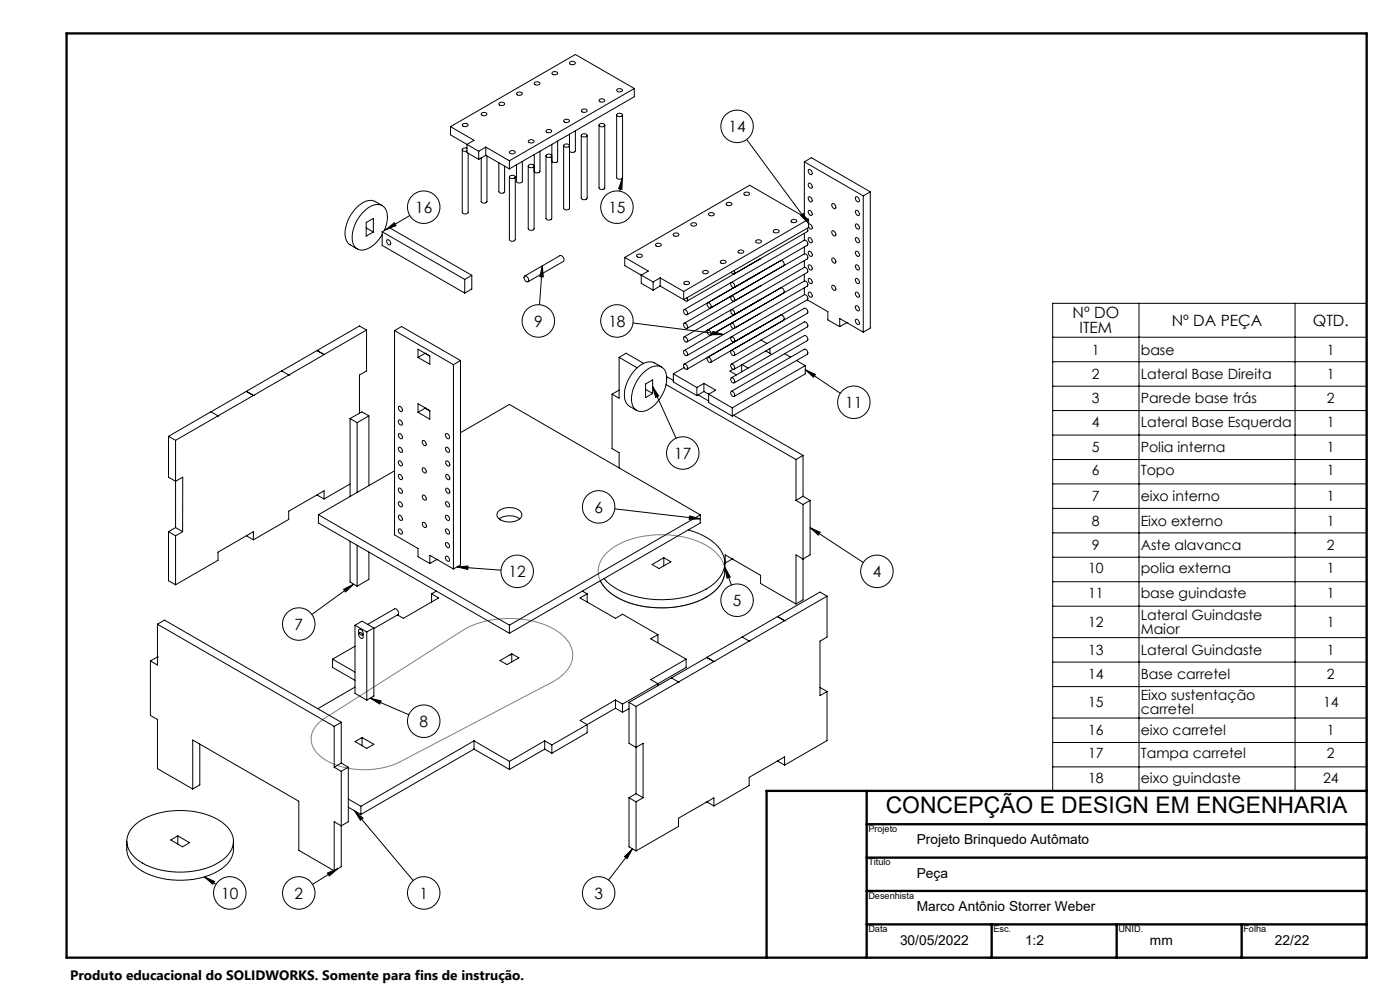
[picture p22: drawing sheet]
<svg xmlns="http://www.w3.org/2000/svg" width="420mm" height="297mm" viewBox="0 0 420 297" stroke-linecap="round" stroke-linejoin="round" font-family="sans-serif">
<defs><g id="words">
<text font-size="6.9" x="265.7" y="243.7">CONCEPÇÃO E DESIGN EM ENGENHARIA</text>
<g font-size="4.7">
<text x="218.5" y="39.6">14</text>
<text x="124.5" y="63.8">16</text>
<text x="182.5" y="63.8">15</text>
<text x="321.8" y="95.4">Nº DO</text>
<text x="160.2" y="97.9">9</text>
<text x="182.5" y="97.9">18</text>
<text x="323.9" y="99.9">ITEM</text>
<text x="351.5" y="97.7">Nº DA PEÇA</text>
<text x="393.8" y="97.7">QTD.</text>
<text x="253.6" y="122.2">11</text>
<text x="202.3" y="137.5">17</text>
<text x="178.3" y="153.6">6</text>
<text x="152.6" y="172.9">12</text>
<text x="261.8" y="172.9">4</text>
<text x="219.8" y="181.6">5</text>
<text x="88.4" y="188.7">7</text>
<text x="125.8" y="217.8">8</text>
<text x="66.4" y="269.3">10</text>
<text x="88.4" y="269.3">2</text>
<text x="125.8" y="269.3">1</text>
<text x="178.3" y="269.3">3</text>
</g>
<g font-size="4.2">
<text x="327.6" y="106.2">1</text>
<text x="342.2" y="106.2">base</text>
<text x="398.1" y="106.2">1</text>
<text x="327.6" y="113.6">2</text>
<text x="342.2" y="113.6">Lateral Base Direita</text>
<text x="398.1" y="113.6">1</text>
<text x="327.6" y="120.9">3</text>
<text x="342.2" y="120.9">Parede base trás</text>
<text x="398.1" y="120.9">2</text>
<text x="327.6" y="127.8">4</text>
<text x="342.2" y="127.8">Lateral Base Esquerda</text>
<text x="398.1" y="127.8">1</text>
<text x="327.6" y="135.6">5</text>
<text x="342.2" y="135.6">Polia interna</text>
<text x="398.1" y="135.6">1</text>
<text x="327.6" y="142.5">6</text>
<text x="342.2" y="142.5">Topo</text>
<text x="398.1" y="142.5">1</text>
<text x="327.6" y="150.2">7</text>
<text x="342.2" y="150.2">eixo interno</text>
<text x="398.1" y="150.2">1</text>
<text x="327.6" y="157.5">8</text>
<text x="342.2" y="157.5">Eixo externo</text>
<text x="398.1" y="157.5">1</text>
<text x="327.6" y="164.9">9</text>
<text x="342.2" y="164.9">Aste alavanca</text>
<text x="398.1" y="164.9">2</text>
<text x="326.4" y="171.8">10</text>
<text x="342.2" y="171.8">polia externa</text>
<text x="398.1" y="171.8">1</text>
<text x="326.4" y="179.1">11</text>
<text x="342.2" y="179.1">base guindaste</text>
<text x="398.1" y="179.1">1</text>
<text x="342.2" y="185.8">Lateral Guindaste</text>
<text x="326.4" y="187.9">12</text>
<text x="342.2" y="190">Maior</text>
<text x="398.1" y="187.9">1</text>
<text x="326.4" y="196.3">13</text>
<text x="342.2" y="196.3">Lateral Guindaste</text>
<text x="398.1" y="196.3">1</text>
<text x="326.4" y="203.6">14</text>
<text x="342.2" y="203.6">Base carretel</text>
<text x="398.1" y="203.6">2</text>
<text x="342.2" y="209.9">Eixo sustentação</text>
<text x="326.4" y="212">15</text>
<text x="342.2" y="214">carretel</text>
<text x="396.9" y="212">14</text>
<text x="326.4" y="220.4">16</text>
<text x="342.2" y="220.4">eixo carretel</text>
<text x="398.1" y="220.4">1</text>
<text x="326.4" y="227.3">17</text>
<text x="342.2" y="227.3">Tampa carretel</text>
<text x="398.1" y="227.3">2</text>
<text x="326.4" y="234.6">18</text>
<text x="342.2" y="234.6">eixo guindaste</text>
<text x="396.9" y="234.6">24</text>
</g>
<g font-size="4.1">
<text x="275" y="253.1">Projeto Brinquedo Autômato</text>
<text x="275" y="263.1">Peça</text>
<text x="275" y="273.1">Marco Antônio Storrer Weber</text>
<text x="270" y="283.1">30/05/2022</text>
<text x="307.5" y="283.1">1:2</text>
<text x="345" y="283.1">mm</text>
<text x="382.5" y="283.1">22/22</text>
<text x="21" y="293.7">Produto educacional do SOLIDWORKS. Somente para fins de instrução.</text>
</g>
<g font-size="2.7">
<text x="260.5" y="249.4">Projeto</text>
<text x="260.5" y="259.4">Titulo</text>
<text x="260.5" y="269.4">Desenhista</text>
<text x="260.5" y="279.4">Data</text>
<text x="298" y="279.4">Esc.</text>
<text x="335.5" y="279.4">UNID.</text>
<text x="373" y="279.4">Folha</text>
</g>
</g></defs>
<path d="M182.4 165.4a26.1 26.1 0 0 1 19.7-4.9 20 20 0 0 1 13.9 6.5 7.2 7.2 0 0 1-1.7 10.2 25.8 25.8 0 0 1-18.6 4.9 21 21 0 0 1-14.7-6.5 7.2 7.2 0 0 1 1.4-10.2zM95.5 216.8l2-1.6 41.2-26.2a29.2 29.2 0 0 1 28.6 .2 8.2 8.2 0 0 1 4.3 8.7 11.2 11.2 0 0 1-6 6.6l-45.5 23.8a24.8 24.8 0 0 1-23.2-1 6.7 6.7 0 0 1-3.2-7.7l.8-1.6z" fill="none" stroke="#808080" stroke-width=".3"/>
<g fill="none" stroke="#000" stroke-width=".3">
<path d="M170.9 18.7a.9 .9 0 0 1 1-.4 .9 .9 0 0 1 .6 .8 .89 .89 0 0 1-.9 .3 .89 .89 0 0 1-.7-.7zM135.1 38l7.1 4-2.1 1.3v2.4l3.5 2.1M135.1 38v2.4l8.5 4.9M138.7 37.2l.9-.2 .8 .2a.82 .82 0 0 1-.8 .8 .82 .82 0 0 1-.9-.8zM144.4 34a.89 .89 0 0 1 .9-.4 .89 .89 0 0 1 .7 .8 .9 .9 0 0 1-.9 .3 .9 .9 0 0 1-.7-.7zM149.7 30.9a.9 .9 0 0 1 1-.3 .9 .9 0 0 1 .6 .7 .89 .89 0 0 1-.9 .4 .89 .89 0 0 1-.7-.8zM155 27.9l.8-.4 .8 .4a.82 .82 0 0 1-.8 .7 .82 .82 0 0 1-.8-.7zM160.3 24.8a.91 .91 0 0 1 .9-.3 .91 .91 0 0 1 .7 .7 .9 .9 0 0 1-.9 .3 .9 .9 0 0 1-.7-.7zM163.9 39.1a.88 .88 0 0 1 .9-.3 .88 .88 0 0 1 .7 .7 .88 .88 0 0 1-1 .3 .88 .88 0 0 1-.6-.7zM165.6 21.8a.9 .9 0 0 1 1-.4 .9 .9 0 0 1 .7 .8 .91 .91 0 0 1-1 .3 .91 .91 0 0 1-.7-.7zM169.3 35.9l1-.1 .6 .4a1 1 0 0 1-1.8 0zM172.6 39.2v6a1.03 1.03 0 0 1-1.7 0"/>
<path d="M174.4 33a.89 .89 0 0 1 1-.4 .89 .89 0 0 1 .7 .8 .9 .9 0 0 1-1 .3 .9 .9 0 0 1-.7-.7zM179.7 37.5v18.8a1 1 0 0 0 1.7 0v-18.8M179.8 29.9a.87 .87 0 0 1 .9-.3 .87 .87 0 0 1 .7 .7 .87 .87 0 0 1-1 .4 .87 .87 0 0 1-.6-.8zM180 37.1l.9-.1 .5 .3a.8 .8 0 0 1-.8 .7 .8 .8 0 0 1-.8-.7zM185 34.5v18.7a1.03 1.03 0 0 0 1.8 0v-18.7M185.1 34.3a.9 .9 0 0 1 .9-.4 .9 .9 0 0 1 .7 .7 .89 .89 0 0 1-1 .4 .89 .89 0 0 1-.6-.7zM185.1 26.8l.8-.2 .8 .2a.82 .82 0 0 1-.8 .7 .82 .82 0 0 1-.8-.7zM190.3 26.5l-17.7-10.2-37.5 21.7M190.3 26.5l-37.5 21.7M190.3 26.5v2.5l-37.5 21.6M138.7 44.9v18.7a1.03 1.03 0 0 0 1.7 0v-17.7M140.1 44.4h-.9l-.5 .5 .5 .4h.9"/>
<path d="M143.6 45.3v2.5M145.7 44.1l7.1 4.1M145.7 44.1l-2.1 1.2M145.7 46.5l7.1 4.1M145.7 44.1v2.4M145.7 46.5l-2.1 1.3M146.1 46.7v13.7a.97 .97 0 0 1-1.7 0v-13.1M149.6 48.8v8.6a1 1 0 0 0 1.8 0v-7.6M152.8 53v18.8a1 1 0 0 0 1.8 0v-18.8M152.8 48.2v2.4M152.9 52.8a.91 .91 0 0 1 .9-.3 .91 .91 0 0 1 .7 .7 .9 .9 0 0 1-.9 .4 .9 .9 0 0 1-.7-.8zM152.9 45.4a.9 .9 0 0 1 .9-.3 .9 .9 0 0 1 .7 .7 .89 .89 0 0 1-.9 .4 .89 .89 0 0 1-.7-.8z"/>
<path d="M156.7 48.4v6a1.03 1.03 0 0 1-1.8 0v-5M158.5 49.7v18.8a1.03 1.03 0 0 0 1.7 0v-18.8M158.5 49.6a.89 .89 0 0 1 1-.4 .89 .89 0 0 1 .7 .7 .9 .9 0 0 1-1 .4 .9 .9 0 0 1-.7-.7zM158.5 42.2a.91 .91 0 0 1 1-.4 .91 .91 0 0 1 .7 .7 .9 .9 0 0 1-1 .4 .9 .9 0 0 1-.7-.7zM162 45.3v6a.97 .97 0 0 1-1.7 0v-5M163.9 46.5a.87 .87 0 0 1 .9-.4 .87 .87 0 0 1 .7 .8 .87 .87 0 0 1-1 .3 .87 .87 0 0 1-.6-.7zM165.6 43.3l-.1 22.2a1 1 0 0 1-1.7 0v-18.8M167.3 42.3v6a1 1 0 0 1-1.7 0M169.2 43.4l.8-.3 .8 .3a.82 .82 0 0 1-.8 .7 .82 .82 0 0 1-.8-.7zM170.9 40.2v22.2a1 1 0 0 1-1.8 0v-18.8M174.4 40.6v18.7a1 1 0 0 0 1.7 0v-18.7M174.4 40.4a.89 .89 0 0 1 1-.4 .89 .89 0 0 1 .7 .8l-1.2 .2-.5-.2z"/>
<path d="M186.7 53.4l-.8 3.9M186.7 53.4l-.1 3.4-1-.2zM223.2 57.9a.89 .89 0 0 1 .9-.4 .89 .89 0 0 1 .7 .8l-1.1 .2-.5-.2zM224 41.8l18.6 25.2M241.3 48.5v16.5M241.3 48.5l17.7 10.2M241.3 48.5l2.1-1.2 17.7 10.2M242.6 50.8a.93 .93 0 0 1 .9 .6 .93 .93 0 0 1-.2 1l-.5-.3-.3-.6zM242.6 54.9a1.01 1.01 0 0 1 .9 1.5 1.01 1.01 0 0 1-.9-1.5zM242.6 59a.9 .9 0 0 1 .9 .5 .9 .9 0 0 1-.2 1l-.5-.2-.3-.6zM256.6 59.1a.83 .83 0 0 1 1 .4 .83 .83 0 0 1-.1 1l-.7-.5zM259 58.7v40.9"/>
<path d="M261.1 57.5v40.8l-2.1 1.3M261.1 57.5l-2.1 1.2M109.9 66.7l2.1-1.2v4l-2.1 1.3zM109.9 68.3l2.1 1.2M114.7 69.5l24.7 14.2M114.7 69.5l2.1-1.3 24.7 14.3M114.7 69.5v4.1l24.7 14.2M114.7 61.6a4.9 4.9 0 0 0-7.3 .2 11.1 11.1 0 0 0-3.8 9.5 2.91 2.91 0 0 0 1.5 2.1l2.1 1.2M115.3 69.1a6.7 6.7 0 0 0 0-7 3.6 3.6 0 0 0-5 .3 10.6 10.6 0 0 0-4.3 10.8 3.2 3.2 0 0 0 5.1 .9l1.6-1.3 2-2.5M115.7 68.9l2.6-2.2 .5 .9zM116.2 71.9a.89 .89 0 0 1 .9 .5 .89 .89 0 0 1-.3 1l-.5-.3-.3-.5zM122.9 64.6l-7.2 4.3"/>
<path d="M162.7 79.7l-.8 11.6M162.7 79.7l.3 3.3-1-.1zM187.4 77.1l7.1 4.1-2.1 1.3M187.4 77.1v2.5l5 2.9M191 76.4a.91 .91 0 0 1 1-.3 .91 .91 0 0 1 .7 .7 .9 .9 0 0 1-1 .4 .9 .9 0 0 1-.7-.8zM196.7 73.2a.9 .9 0 0 1 1-.4 .9 .9 0 0 1 .6 .8 .91 .91 0 0 1-.9 .3 .91 .91 0 0 1-.7-.7zM202 70.1a.9 .9 0 0 1 .9-.3 .9 .9 0 0 1 .7 .7 .89 .89 0 0 1-.9 .4 .89 .89 0 0 1-.7-.8zM207.3 67.1a.89 .89 0 0 1 .9-.4 .89 .89 0 0 1 .7 .7 .9 .9 0 0 1-.9 .4 .9 .9 0 0 1-.7-.7zM212.6 64l.8-.3 .8 .3a.82 .82 0 0 1-.8 .7 .82 .82 0 0 1-.8-.7zM216.1 78.3l.9-.3 .8 .3a.82 .82 0 0 1-.8 .7 .82 .82 0 0 1-.9-.7zM217.9 61a.9 .9 0 0 1 1-.4 .9 .9 0 0 1 .6 .7 .91 .91 0 0 1-.9 .4 .91 .91 0 0 1-.7-.7zM221.4 75.2a.89 .89 0 0 1 1-.3 .89 .89 0 0 1 .7 .7l-1.2 .3-.5-.3z"/>
<path d="M226.7 72.2a.89 .89 0 0 1 1-.4 .89 .89 0 0 1 .7 .8 .9 .9 0 0 1-1 .3 .9 .9 0 0 1-.7-.7zM228.1 77.6h-.1M232.1 69.1a.9 .9 0 0 1 .9-.3 .9 .9 0 0 1 .7 .7 .89 .89 0 0 1-1 .4 .89 .89 0 0 1-.6-.8zM237.3 66a.91 .91 0 0 1 1-.3 .91 .91 0 0 1 .7 .7 .9 .9 0 0 1-1 .4 .9 .9 0 0 1-.7-.8zM240.2 64.6l.8-.6 1.6 3zM241.3 76.1a1.01 1.01 0 0 1 .9 1.5l-22 12.6M241.3 72a1.01 1.01 0 0 1 .9 1.5l-36.1 20.8M241.3 76.1l-21.9 12.6M241.3 72l-36.1 20.8M241.3 69.9v2.1M241.3 74v2.1M241.3 78.1v2"/>
<path d="M242.2 68.4l.2 .6-.2 .4-36.1 20.8M242.5 63.2a.83 .83 0 0 1 1 .4 .83 .83 0 0 1-.2 1l-.7-.5zM242.5 79.5a.87 .87 0 0 1 1 .3 .87 .87 0 0 1 0 1.1l-.7-.2zM242.6 67.2a.95 .95 0 0 1 .9 .4 .95 .95 0 0 1 0 1h-.4l-.5-.5M242.6 65.7l-17.7-10.2-37.5 21.6M242.6 65.7l-37.5 21.6M242.6 65.7v2.5l-37.5 21.6M242.6 71.2a1.01 1.01 0 0 1 .9 1.5 1.01 1.01 0 0 1-.9-1.5zM242.6 75.3a.9 .9 0 0 1 .9 .6 .9 .9 0 0 1-.2 1l-.5-.3-.3-.6zM249.7 77.4a1.01 1.01 0 0 1 .9 1.5 1.02 1.02 0 0 1-.9-1.5zM249.7 61a1.01 1.01 0 0 1 .9 1.5 1.02 1.02 0 0 1-.9-1.5zM249.7 69.2a1.02 1.02 0 0 1 .9 1.5 1.01 1.01 0 0 1-.9-1.5z"/>
<path d="M256.6 79.5a.85 .85 0 0 1 1.1 .3 .85 .85 0 0 1-.1 1.1l-.6-.2zM256.6 75.5a.83 .83 0 0 1 1 .3 .83 .83 0 0 1-.1 1.1l-.7-.6zM256.6 71.4a.83 .83 0 0 1 1 .3 .83 .83 0 0 1-.1 1.1l-.7-.6zM256.6 63.2a.87 .87 0 0 1 1.1 .3 .87 .87 0 0 1-.1 1.1l-.6-.3zM256.8 67.1a1.02 1.02 0 0 1 .8 1.5 1.01 1.01 0 0 1-.8-1.5zM110 98.9l-12.8 7.4M110 98.9v12.3l-2.2 1.2v11.4M110 98.9l-2.2-1.2-12.7 7.4M118.4 99.1v61.2l7 4.1v2.5l3.5 2M118.4 99.1l17.6 10.2M118.4 99.1l2.1-1.2 17.6 10.2M139.4 83.7v4.1"/>
<path d="M141.5 82.5l-2.1 1.2M141.5 82.5v4.1l-2.1 1.2M157.4 82.7a1.15 1.15 0 0 1 1 1.8 1.15 1.15 0 0 1-1-1.8zM157.4 82.7l10.6-6.1a1.18 1.18 0 0 1 1 1.7l-10.6 6.2M189.9 96.8l27.2 3.5M192.4 82.5l3.5 2M192.4 82.5v2.4l3.5 2.1M195.9 84.5v2.5M198 83.3l7.1 4M198 83.3l-2.1 1.2M198 83.3v2.4M198 85.7l7.1 4.1"/>
<path d="M198 85.7l-2.1 1.3M205.1 97a.83 .83 0 0 1 1 .4 .83 .83 0 0 1-.2 1.1l-.7-.6zM205.1 93a.83 .83 0 0 1 1 .3 .83 .83 0 0 1-.2 1.1l-.7-.6zM205.1 87.3v2.5M205.2 84.6a.89 .89 0 0 1 .9-.3 .89 .89 0 0 1 .7 .7l-1.1 .3-.5-.3zM206.1 89.2l.2 .6-.2 .4h-.4l-.5-.5M210.8 81.3a.89 .89 0 0 1 1-.3 .89 .89 0 0 1 .6 .7 .9 .9 0 0 1-.9 .4 .9 .9 0 0 1-.7-.8zM212.2 99.1a.82 .82 0 0 1 1 .3 .82 .82 0 0 1-.2 1.1l-.7-.6zM212.3 90.8a1.01 1.01 0 0 1 .9 1.5 1.01 1.01 0 0 1-.9-1.5zM212.3 90.8l21.9-12.7a1.02 1.02 0 0 1 .9 1.5l-29.9 17.3M212.3 99l21.9-12.7a1.01 1.01 0 0 1 .9 1.5l-29.9 17.3M213.9 99.3l3.2 1h-3.4z"/>
<path d="M219.3 97a.83 .83 0 0 1 .9 .4 .83 .83 0 0 1-.1 1.1l-.7-.6zM219.4 92.8l-14.2 8.2M219.4 88.7a1.02 1.02 0 0 1 .8 1.5 1.01 1.01 0 0 1-.8-1.5zM219.4 92.8a1.01 1.01 0 0 1 .8 1.5 1.01 1.01 0 0 1-.8-1.5zM219.4 84.7a.9 .9 0 0 1 .9 .5 .9 .9 0 0 1-.2 1l-.5-.3-.3-.6zM220.2 81.1l.2 .6-.2 .4h-.4l-.4-.5M224.8 99.9h.1M228 98h.1M228 81.7h.1M228 93.9h.1M228.1 85.7l-22 12.7M228.1 89.8l-22 12.7"/>
<path d="M241.3 80.1a1.02 1.02 0 0 1 .9 1.6l-22 12.6M241.3 84.2a1.01 1.01 0 0 1 .9 1.6l-36.1 20.8M241.3 88.3a1.01 1.01 0 0 1 .9 1.5M241.3 80.1l-21.9 12.7M241.3 84.2l-21.9 12.7M241.3 88.3l-21.9 12.7M241.3 82.2v2M241.3 86.3v2M242.2 89.8l-36.1 20.9M242.2 89.8l6.2 3.6v2.5l3.5 2M242.6 83.5a1.02 1.02 0 0 1 .9 1.5 1.01 1.01 0 0 1-.9-1.5zM242.6 87.6a1.01 1.01 0 0 1 .9 1.5 1.01 1.01 0 0 1-.9-1.5z"/>
<path d="M249.7 85.5a1.01 1.01 0 0 1 .9 1.5 1.01 1.01 0 0 1-.9-1.5zM251.9 97.9v-2.4l7.1 4.1M254 96.7h.1M254 96.7l-2.1 1.2M256.6 91.8a.83 .83 0 0 1 1 .4 .83 .83 0 0 1-.1 1l-.7-.6zM256.6 87.7a.83 .83 0 0 1 1 .4 .83 .83 0 0 1-.1 1l-.7-.5zM256.8 95.7a.93 .93 0 0 1 .9 .6 .93 .93 0 0 1-.2 1l-.5-.3-.4-.6zM256.8 83.5a1.02 1.02 0 0 1 .8 1.5 1.01 1.01 0 0 1-.8-1.5zM315.8 90.9h94.1v146.3h-94.1zM341.7 90.9v146.3M388.5 90.9v146.3M73.9 117.3h.1"/>
<path d="M73.9 117.3l2.1 1.2M76 118.5h.1M76 118.5l-23.3 13.5M84.5 111.2l-33.9 19.6M84.5 111.2l2.1 1.2M86.6 112.4h.1M86.6 112.4l-10.6 6.1M95.1 105.1h.1M95.1 105.1l2.1 1.2M95.1 105.1l-10.6 6.1M97.2 106.3l-10.6 6.1M97.2 106.3h.1"/>
<path d="M127.5 105.9h.1M127.5 105.9l-2.1 1.2M127.5 105.9l1.4 .8M128.9 106.7v2.4l-3.5-2M128.9 106.7l-3.5-2v2.4M136 109.3v61.2M138.1 108.1v61.2l-2.1 1.2M138.1 108.1l-2.1 1.2M183.6 118.1v16.4l2.1 1.2v4.5M185.7 107.1l5.4 3.1M185.7 107.1v12.2l-2.1-1.2M185.7 107.1l2.2-1.2 5.2 3"/>
<path d="M185.7 116.9l-2.1 1.2M192.5 112.1l.8-.7a4.7 4.7 0 0 1 5.2-1.4 4.7 4.7 0 0 1 1.3 5.4 10.9 10.9 0 0 1-6.5 7.8 3 3 0 0 1-3.9-3.2 11.7 11.7 0 0 1 3.1-7.9zM193.7 115.1l2.1-1.3v4.1l-2.1 1.3zM193.7 116.7l2.1 1.2M195.8 115.9l1.8 2.8-.9 .4zM195.8 115.9l7 15.4M198.5 110a4.9 4.9 0 0 0-7.3 .2 11.2 11.2 0 0 0-3.8 9.5 4.6 4.6 0 0 0 3.6 3.3M199.8 115.2l39 22.5M200 112.9l2 1.1M202 112l7.1 4.1M202 112v2.5l7.1 4.1M205.1 109.3a.83 .83 0 0 1 1 .4 .83 .83 0 0 1-.2 1l-.7-.5z"/>
<path d="M205.2 101a.93 .93 0 0 1 .9 .5 .93 .93 0 0 1-.2 1l-.5-.2-.3-.6zM205.2 105.1a1.02 1.02 0 0 1 .9 1.5 1.01 1.01 0 0 1-.9-1.5zM205.2 110.2l-3.2 1.8M209.1 116.1v2.5M209.4 118.4l3.2 1.8M211.2 114.9l3.5 2-2.1 1.2M211.2 114.9l-2.1 1.2M211.2 114.9v2.4M211.2 117.3l1.4 .8M211.2 117.3l-2.1 1.3M212.2 107.2a.9 .9 0 0 1 1 .3 .9 .9 0 0 1 0 1.1h-.4l-.5-.5zM212.3 107.1l21.9-12.7a1.02 1.02 0 0 1 .9 1.6l-21.9 12.6"/>
<path d="M212.6 118.1l7.1 4.1M212.6 118.1v2.5l7.1 4.1M219.4 101l-14.2 8.1M219.4 117.3l21.9-12.6a1.01 1.01 0 0 1 .9 1.5l-22 12.6M219.4 117.3a1.02 1.02 0 0 1 .8 1.5 1.01 1.01 0 0 1-.8-1.5zM219.4 109.1l21.9-12.6a1.02 1.02 0 0 1 .9 1.5l-22 12.7M219.4 109.1a1.01 1.01 0 0 1 .8 1.6 1.01 1.01 0 0 1-.8-1.6zM219.4 105.1a1.02 1.02 0 0 1 .8 1.5 1.01 1.01 0 0 1-.8-1.5zM219.4 105.1l21.9-12.7a1.02 1.02 0 0 1 .9 1.5l-22 12.7M219.4 101a.93 .93 0 0 1 .9 .5 .93 .93 0 0 1-.2 1l-.5-.2-.3-.6zM219.4 113.2a.9 .9 0 0 1 .9 .6 .9 .9 0 0 1-.2 1l-.5-.3-.3-.6zM219.4 113.2l21.9-12.6a1.01 1.01 0 0 1 .9 1.5l-22 12.7"/>
<path d="M219.9 110.7l-.9 .5 1.9 1.2M222.5 109.4v2M222.7 109.3l1.7 1M226.6 100.9h.1M228.3 101.9l1.8 1M229.7 105.2l1.8 1M231 104.5v1.4M235.4 106l1.8 1M238.9 108.1l2.7 1.5M241.6 109.6l-21.9 12.6M241.6 109.6v2.4l-21.9 12.7M241.6 110.8l10.5 7.1"/>
<path d="M241.6 110.8l3 1.4-.5 .9zM315.8 101.1h94.1M315.8 108.4h94.1M315.8 115.7h94.1M50.6 130.8v12.2l2.1 1.2 2.1-1.2v16.3M50.6 130.8l2.1 1.2M52.7 132v26.1M63.3 123.4l2.1 1.2M65.4 124.6h.1M105 125.4l2.1 1.3M105 125.4v23.4M107.1 126.7v20.9"/>
<path d="M110.7 124.6l-2.2-1.2-3.5 2M110.7 124.6l-3.6 2.1M110.7 124.6v21M119.7 121.8a1.02 1.02 0 0 1 .8 1.5 1.01 1.01 0 0 1-.8-1.5zM119.7 125.9a1.02 1.02 0 0 1 .8 1.5 1.01 1.01 0 0 1-.8-1.5zM119.7 130a1.01 1.01 0 0 1 .8 1.5 1.01 1.01 0 0 1-.8-1.5zM119.7 134.1a1.01 1.01 0 0 1 .8 1.5 1.02 1.02 0 0 1-.8-1.5zM119.7 138.1a1.02 1.02 0 0 1 .8 1.5 1.01 1.01 0 0 1-.8-1.5zM125.4 121l3.5 2v2.6l-3.5-2zM126.8 132a.9 .9 0 0 1 .9 .6 .9 .9 0 0 1-.2 1l-.5-.3-.3-.6zM127.5 122.3l-2.1 1.3M127.5 122.3l1.4 .9"/>
<path d="M127.5 122.2v.1M133.8 130a1.01 1.01 0 0 1 .9 1.5 1.01 1.01 0 0 1-.9-1.5zM133.8 134.1a1.01 1.01 0 0 1 .9 1.5 1.02 1.02 0 0 1-.9-1.5zM133.9 138.1a1.02 1.02 0 0 1 .9 1.6 1.01 1.01 0 0 1-.9-1.6zM138.1 129.7l14.7-8.5 57.3 33.1M219.7 122.2v2.5M220.1 124.5l20.8 12M238.8 137.7v12.3M240.9 136.5v12.2M240.9 136.5l-2.1 1.2M315.8 123h94.1M315.8 130.4h94.1"/>
<path d="M315.8 137.7h94.1M50.6 159.3v14.8l2.1 1.2M50.6 159.3l2.1 1.3M52.7 158.1l-2.1 1.2M52.7 158.1l2.1 1.2M54.8 159.3l-2.1 1.3M95.1 148.3l2.1 1.2M95.5 154.3v2.4l57.3 33.1M95.5 154.3l57.3 33.1M97.2 149.5v-2.4l-10.6 6.1v2.5l-10.6 6.1M105 145.1l-7.8 4.4M118.4 141.1l-22.9 13.2"/>
<path d="M119.7 142.2a1.01 1.01 0 0 1 .8 1.5 1.01 1.01 0 0 1-.8-1.5zM119.7 146.3a1.01 1.01 0 0 1 .8 1.5 1.01 1.01 0 0 1-.8-1.5zM119.7 150.4a1.01 1.01 0 0 1 .8 1.5 1.02 1.02 0 0 1-.8-1.5zM119.7 154.4a1.02 1.02 0 0 1 .8 1.6 1.01 1.01 0 0 1-.8-1.6zM119.7 158.5a1.01 1.01 0 0 1 .8 1.6 1.01 1.01 0 0 1-.8-1.6zM126.8 140.2a1.01 1.01 0 0 1 .9 1.5 1.02 1.02 0 0 1-.9-1.5zM126.9 148.4a1.02 1.02 0 0 1 .8 1.5 1.01 1.01 0 0 1-.8-1.5zM126.9 156.6a1.01 1.01 0 0 1 .8 1.5 1.01 1.01 0 0 1-.8-1.5zM133.7 158.7a.9 .9 0 0 1 1 .3 .9 .9 0 0 1 0 1.1l-.4-.1-.5-.4zM133.8 154.4a1.02 1.02 0 0 1 .9 1.6 1.01 1.01 0 0 1-.9-1.6zM133.8 150.4a1.01 1.01 0 0 1 .9 1.5 1.02 1.02 0 0 1-.9-1.5zM133.9 146.3a1.01 1.01 0 0 1 .9 1.5 1.01 1.01 0 0 1-.9-1.5z"/>
<path d="M133.9 142.2a1.02 1.02 0 0 1 .9 1.6 1.01 1.01 0 0 1-.9-1.6zM149.5 153.2a5.4 5.4 0 0 1 6.7 .1 1.61 1.61 0 0 1-.9 2.6 5.4 5.4 0 0 1-6-.9 1.44 1.44 0 0 1 .2-1.8zM149.7 155.5a5.7 5.7 0 0 1 6.2 0M184.4 152.5l25.7 3M206.5 158.8a16.2 16.2 0 0 1 10.2 7 6.9 6.9 0 0 1-1.5 8.2 23.1 23.1 0 0 1-16.5 5.7 24.6 24.6 0 0 1-16.7-5.5l-.8-.8M206.9 154.6l3.2 .9-3.3 .1zM210.1 154.3l-57.3 33.1M210.1 154.3v2.4l-57.3 33.1M238.8 150l2.1 1.2M240.9 151.2v28.6l-2.1 1.2M240.9 148.7l-2.1 1.3M240.9 148.7l2.1 1.3"/>
<path d="M243 150v16.3l-2.1 1.2-2.1-1.2v14.7M243 150l-2.1 1.2M243 158.1l3.1 1.4-.6 .9zM243 158.1l16 10.5M315.8 145h94.1M315.8 152.4h94.1M315.8 159.7h94.1M52.7 160.6v14.7M73.9 160.6l2.1 1.2M76 161.8v-2.5l-10.6 6.2v2.4l-12.7 7.4M103.1 176.6l3-1.5-2.4 2.3zM105 162.2v12.2l2.1 1.3"/>
<path d="M106.1 175.1l-12.5 9M107.1 163.4v12.3M110.7 165.4v8.2l-3.6 2.1M128.9 168.9v-2.5l7.1 4.1M129.5 178l2.1 1.2-10.6 6.1-1.8-1M129.5 178v2.4M130.9 177.2l-1.4 .8M131.1 167.7h.1M131.1 167.7l-2.2 1.2M133.8 162.6a1.01 1.01 0 0 1 .9 1.5 1.02 1.02 0 0 1-.9-1.5zM133.8 166.7a1.02 1.02 0 0 1 .9 1.5 1.01 1.01 0 0 1-.9-1.5zM137.1 169.9l13.2 1"/>
<path d="M137.1 169.9l3.3-.3-.1 1.1zM174.7 177.2l1.4 .8M176.1 178v2.4M176.1 178l-2.1 1.2 10.6 6.1 2.2-1.2 10.6 6.1M195.6 169.2l3.5-2.1 2.2 1.3-3.6 2zM199.1 167.1v2.5M217.5 168.8a9.5 9.5 0 0 1-5.6 10.2 29.9 29.9 0 0 1-26.6 .2 11.9 11.9 0 0 1-5.2-5.1M217.5 168.7l.1 .1M217.5 170l1.6 2.9-1 .4zM217.5 170l1.9 5.3M217.6 168.8v-2.5l10.6 6.1v2.5l10.6 6.1M219.7 167.5h.1"/>
<path d="M219.7 167.5l-2.1 1.3M248.1 178.7l-12.7 7.3M248.1 178.7v12.2l-2.1 1.3v16.3l2.1-1.2M248.1 178.7l-2.1-1.3-12.7 7.4M315.8 167h94.1M315.8 174.3h94.1M45.1 198.1v16.3l2.1 1.2v14.8l10.6 6.1M47.2 196.9h.1M47.2 187.1v12.2l-2.1-1.2M47.2 187.1l53.1 30.6M47.2 187.1l2.2-1.3 53 30.7M47.2 196.9l-2.1 1.2"/>
<path d="M99.8 197.6l6.7 3.8M99.8 197.6v2.4l6.7 3.9M106.5 187.4l3.5 2M106.5 187.4v20.4l3.5 2M106.5 187.4l2.1-1.2 3.5 2M106.5 193.7l-6.7 3.9M107.7 188.6a1.04 1.04 0 0 1 1.1 .6 1.04 1.04 0 0 1-.2 1.2l-.8-.5-.2-.7zM107.8 189.6a1.15 1.15 0 0 1 1 1.7 1.15 1.15 0 0 1-1-1.7zM108.8 190.3h.1M110 189.4v20.4M110.3 187.1l8.1-4.6a1.19 1.19 0 0 1 1 1.7l-7.3 4.2M112.1 188.2l-2.1 1.2"/>
<path d="M112.1 188.2v20.4l-2.1 1.2M150 198l3.5-2.1 2.1 1.3-3.5 2zM152.8 187.4v2.4M153.5 195.9v2.5M197.4 190.2l-2.2 1.2 10.6 6.2M197.4 190.2v2.4M205.8 197.6l-10.6 6.1 2.2 1.2M205.8 197.6v2.4l-8.4 4.9M212 197.1l-23.3 13.4M212 197.1l2.2 1.2M212 197v.1M214.2 198.3h.1"/>
<path d="M222.6 190.9l2.2 1.2M222.6 190.9l-10.6 6.1M224.8 192.1v.1M224.8 192.1l-21.2 12.3M233.3 184.8h.1M233.3 184.8l2.1 1.2M233.3 184.8l-10.7 6.1M235.4 186h.1M235.4 186l-10.6 6.2M315.8 181.7h94.1M315.8 191.1h94.1M315.8 198.4h94.1"/>
<path d="M100.3 217.7v12.2M102.4 216.5v12.2M102.4 216.5l-2.1 1.2M106.5 205.9l-11.2 6.5M111.1 209.2l11.6 5M111.1 209.2l3.2 .9-.4 .9zM184.6 209.8l-10.6 6.1 2.1 1.3v2.4l-10.5 6.1M184.6 209.8l2.2 1.2M184.6 212.3l-19 11M184.6 209.8v2.5M184.6 212.3l2.2 1.2M186.8 211v2.5"/>
<path d="M188.7 210.5l2.1 1.2M188.7 210.5v12.3l2.1 1.2 2.1-1.2v16.3M188.7 212.4l-1.9 1.1M190.8 211.7v26.2M197.4 204.9l-10.6 6.1M197.4 204.9v.6M201.4 203.2l2.2 1.2M203.6 204.4h.1M203.6 204.4l-12.8 7.3M246 206l2.1 1.3M248.1 207.3v14.7l-12.7 7.3M315.8 205.8h94.1"/>
<path d="M315.8 215.2h94.1M57.8 236.5v-14.7l31.8 18.3v14.7l10.7 6.2M59.9 223v12.2l-2.1 1.3M100.3 229.9l2.1 1.3M102.4 231.2v28.5l-2.1 1.3M102.4 228.7l-2.1 1.2M102.4 228.7l2.1 1.2M104.5 229.9v16.4l-2.1 1.2-2.1-1.2v14.7M104.5 229.9l-2.1 1.3M104.5 239.5l3.8 2.1M106.5 222.2l2.1-1.2 3.5 2.1-2.1 1.2zM108.6 221v2.5"/>
<path d="M142.2 222l10.6 6.2M142.2 222l-33.9 19.6M142.2 222v2.5M142.2 224.5l-33.9 19.6M142.2 224.5l10.6 6.1M152.8 228.2v2.4M163.4 224.5l-10.6 6.1M163.4 222l2.2 1.3M163.4 222l-10.6 6.2M163.4 222v2.5M163.4 224.5l2.2 1.2M165.6 223.3v2.4"/>
<path d="M188.7 239.1v14.7l2.1 1.2M188.7 239.1l2.1 1.2M190.8 237.9l2.1 1.2M190.8 237.9l-2.1 1.2M192.9 239.1l-2.1 1.2M233.3 228.1h.1M233.3 228.1l2.1 1.2M235.4 229.3v-2.5l-10.6 6.2v2.4l-10.6 6.1M315.8 222.5h94.1M315.8 229.8h94.1M38 252.1a8.2 8.2 0 0 0 4.7 9 24.6 24.6 0 0 0 23.8-.7 7.8 7.8 0 0 0 3.5-8.3M39.8 247.9a19.8 19.8 0 0 1 15.1-5 19.2 19.2 0 0 1 13.4 5 6.1 6.1 0 0 1-.8 9.3 23 23 0 0 1-19.2 3.6 14.1 14.1 0 0 1-9.7-6.3 5.8 5.8 0 0 1 1.2-6.6z"/>
<path d="M51.2 251.7l2.1-1.2 3.6 2.1-2.1 1.2zM53.3 250.5v2.4M104.5 241.9l3.8 2.2M106.4 243l17.6 20.9M106.4 243l2.5 2.2-.8 .6zM108.3 241.6v2.5M187.4 256.7l2.4-2.3-1.7 2.9zM189.8 254.4l-7.2 9.4M190.8 240.3v14.7M212 240.3h.1M212 240.3l2.2 1.2M214.2 241.5v-2.4l-10.6 6.1v2.5l-12.8 7.3"/>
<path d="M61.3 262.8l3.1 1.4-.6 .8zM61.3 262.8l3.5 2.2M98.2 261.7l3.1-1.4-2.5 2.2zM101.3 260.3l-7.5 4.7"/>
<circle cx="221.1" cy="37.9" r="4.9"/>
<circle cx="127.1" cy="62.1" r="4.9"/>
<circle cx="185.1" cy="62.1" r="4.9"/>
<circle cx="161.5" cy="96.2" r="4.9"/>
<circle cx="185.1" cy="96.2" r="4.9"/>
<circle cx="204.8" cy="135.8" r="4.9"/>
<circle cx="256.1" cy="120.6" r="4.9"/>
<circle cx="179.6" cy="151.9" r="4.9"/>
<circle cx="155.2" cy="171.2" r="4.9"/>
<circle cx="221.1" cy="179.9" r="4.9"/>
<circle cx="263.1" cy="171.2" r="4.9"/>
<circle cx="89.6" cy="187" r="4.9"/>
<circle cx="127.1" cy="216.1" r="4.9"/>
<circle cx="68.9" cy="267.6" r="4.9"/>
<circle cx="89.6" cy="267.6" r="4.9"/>
<circle cx="127.1" cy="267.6" r="4.9"/>
<circle cx="179.6" cy="267.6" r="4.9"/>
</g>
<path d="M20 10h390v277h-390zM260 237v50M410 237h-180v50M260 247h150M260 257h150M260 267h150M260 277h150M297.5 277v10M335 277v10M372.5 277v10" fill="none" stroke="#000" stroke-width=".7"/>
<path d="M152.8 196.3l.4 .2M152.8 196.3l-.3 .2" fill="none" stroke="#808080" stroke-width=".3" stroke-dasharray="15.2 1.3 1.3 1.3"/>
<path d="M115.7 68.9l2.6-2.2 .5 .9zM162.7 79.7l.3 3.3-1-.1zM186.7 53.4l-.1 3.4-1-.2zM240.2 64.6l.8-.6 1.6 3zM213.9 99.3l3.2 1h-3.4zM241.6 110.8l3 1.4-.5 .9zM195.8 115.9l1.8 2.8-.9 .4zM206.9 154.6l3.2 .9-3.3 .1zM243 158.1l3.1 1.4-.6 .9zM217.5 170l1.6 2.9-1 .4zM187.4 256.7l2.4-2.3-1.7 2.9zM137.1 169.9l3.3-.3-.1 1.1zM111.1 209.2l3.2 .9-.4 .9zM103.1 176.6l3-1.5-2.4 2.3zM106.4 243l2.5 2.2-.8 .6zM98.2 261.7l3.1-1.4-2.5 2.2zM61.3 262.8l3.1 1.4-.6 .8z" fill="#000"/>
<use href="#words"/>
</svg>
